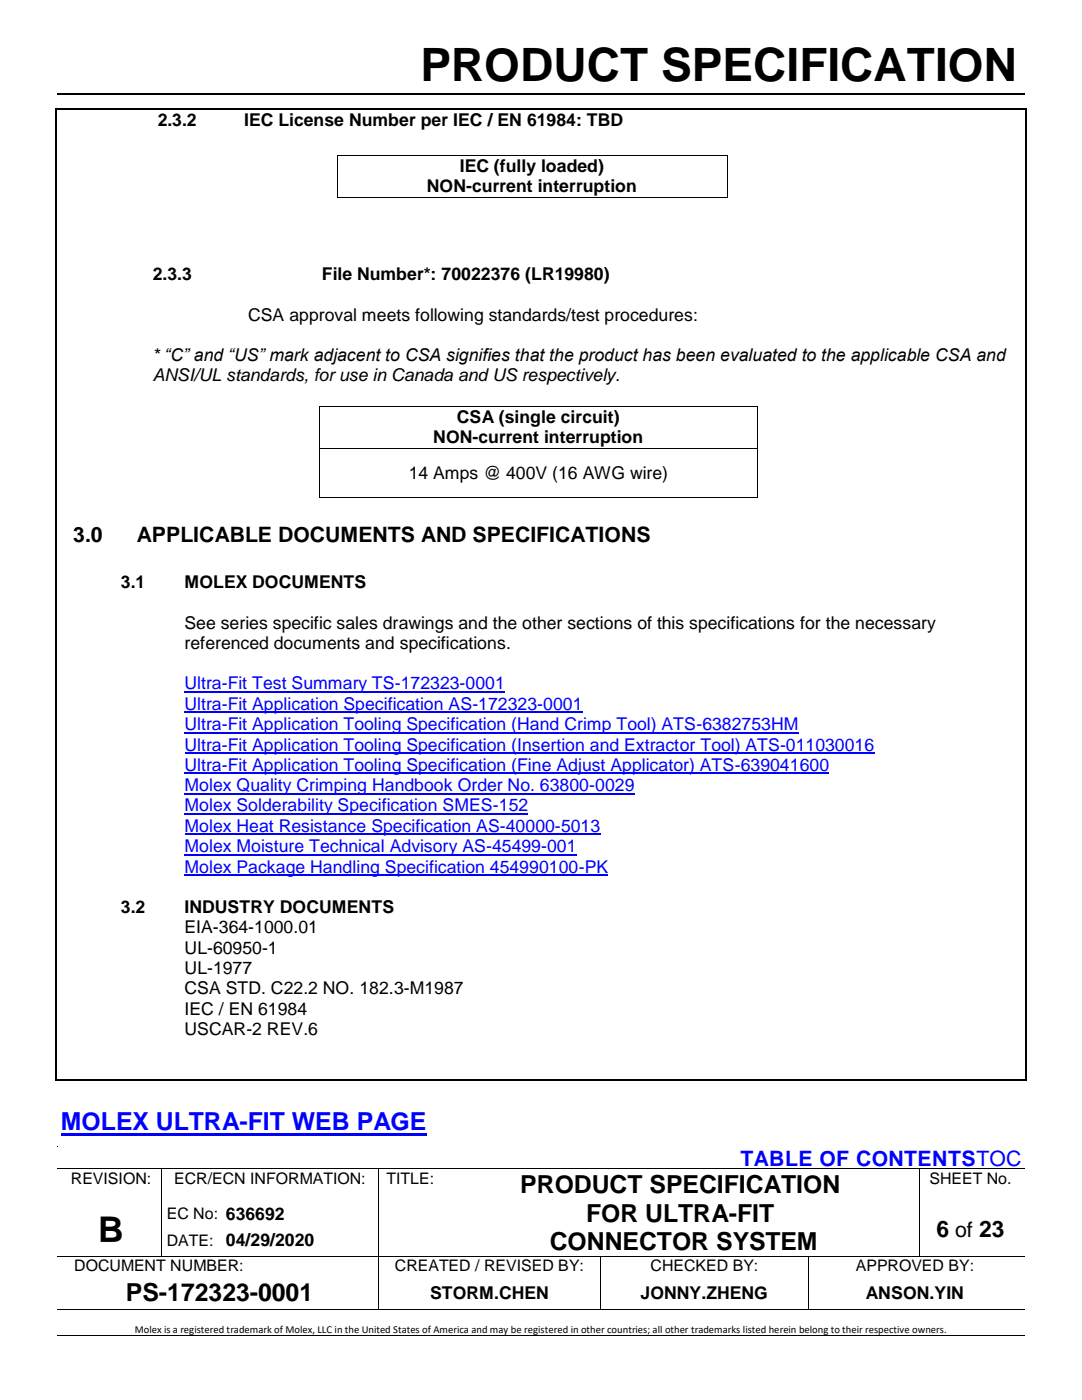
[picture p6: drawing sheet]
<svg xmlns="http://www.w3.org/2000/svg" width="216mm" height="279mm" viewBox="0 0 216 279" stroke-linecap="round" stroke-linejoin="round" font-family="sans-serif">
<defs><g id="words">
<text font-size="9.2" x="83.9" y="16.2">PRODUCT SPECIFICATION</text>
<text font-size="7.1" x="19.6" y="247.9">B</text>
<text font-size="5" fill="#00f" x="12.1" y="225.6">MOLEX ULTRA-FIT WEB PAGE</text>
<g font-size="5">
<text x="103.8" y="238.1">PRODUCT SPECIFICATION</text>
<text x="116.9" y="243.8">FOR ULTRA-FIT</text>
<text x="109.7" y="249.5">CONNECTOR SYSTEM</text>
<text x="25.1" y="259.6">PS-172323-0001</text>
</g>
<text font-size="4.6" x="186.9" y="247">6 of 23</text>
<g font-size="4.2">
<text x="14.6" y="108.2">3.0</text>
<text x="27.3" y="108.2">APPLICABLE DOCUMENTS AND SPECIFICATIONS</text>
</g>
<text font-size="4.2" fill="#00f" x="147.7" y="232.8">TABLE OF CONTENTSTOC</text>
<g font-size="3.5">
<text x="31.5" y="25.2">2.3.2</text>
<text x="48.7" y="25.2">IEC License Number per IEC / EN 61984: TBD</text>
<text x="91.8" y="34.3">IEC (fully loaded)</text>
<text x="85.2" y="38.4">NON-current interruption</text>
<text x="30.5" y="55.9">2.3.3</text>
<text x="64.2" y="55.9">File Number*: 70022376 (LR19980)</text>
<text x="49.5" y="64">CSA approval meets following standards/test procedures:</text>
<text x="30.5" y="72.1">* “C” and “US” mark adjacent to CSA signifies that the product has been evaluated to the applicable CSA and</text>
<text x="30.5" y="76.1">ANSI/UL standards, for use in Canada and US respectively.</text>
<text x="86.5" y="88.5">NON-current interruption</text>
<text x="91.2" y="84.4">CSA (single circuit)</text>
<text x="81.6" y="95.6">14 Amps @ 400V (16 AWG wire)</text>
<text x="24.1" y="117.3">3.1</text>
<text x="36.8" y="117.3">MOLEX DOCUMENTS</text>
<text x="36.8" y="125.5">See series specific sales drawings and the other sections of this specifications for the necessary</text>
<text x="36.8" y="129.5">referenced documents and specifications.</text>
<text x="24.1" y="182.2">3.2</text>
<text x="36.8" y="182.2">INDUSTRY DOCUMENTS</text>
<text x="36.8" y="186.3">EIA-364-1000.01</text>
<text x="36.8" y="190.4">UL-60950-1</text>
<text x="36.8" y="194.4">UL-1977</text>
<text x="36.8" y="198.4">CSA STD. C22.2 NO. 182.3-M1987</text>
<text x="36.8" y="202.5">IEC / EN 61984</text>
<text x="36.8" y="206.6">USCAR-2 REV.6</text>
<text x="45.1" y="248.6">04/29/2020</text>
<text x="85.8" y="259.3">STORM.CHEN</text>
<text x="127.8" y="259.3">JONNY.ZHENG</text>
<text x="172.8" y="259.3">ANSON.YIN</text>
</g>
<g font-size="3.5" fill="#00f">
<text x="36.8" y="137.6">Ultra-Fit Test Summary TS-172323-0001</text>
<text x="36.8" y="141.7">Ultra-Fit Application Specification AS-172323-0001</text>
<text x="36.8" y="145.7">Ultra-Fit Application Tooling Specification (Hand Crimp Tool) ATS-6382753HM</text>
<text x="36.8" y="149.8">Ultra-Fit Application Tooling Specification (Insertion and Extractor Tool) ATS-011030016</text>
<text x="36.8" y="153.8">Ultra-Fit Application Tooling Specification (Fine Adjust Applicator) ATS-639041600</text>
<text x="36.8" y="157.9">Molex Quality Crimping Handbook Order No. 63800-0029</text>
<text x="36.8" y="161.9">Molex Solderability Specification SMES-152</text>
<text x="36.8" y="166">Molex Heat Resistance Specification AS-40000-5013</text>
<text x="36.8" y="170.1">Molex Moisture Technical Advisory AS-45499-001</text>
<text x="36.8" y="174.1">Molex Package Handling Specification 454990100-PK</text>
</g>
<g font-size="3.2">
<text x="14.1" y="236.3">REVISION:</text>
<text x="34.8" y="236.3">ECR/ECN INFORMATION:</text>
<text x="77.1" y="236.3">TITLE:</text>
<text x="185.5" y="236.3">SHEET No.</text>
<text x="33.3" y="243.3">EC No: 636692</text>
<text x="33.3" y="248.6">DATE:</text>
<text x="14.8" y="253.7">DOCUMENT NUMBER:</text>
<text x="78.8" y="253.7">CREATED / REVISED BY:</text>
<text x="129.8" y="253.7">CHECKED BY:</text>
<text x="170.8" y="253.7">APPROVED BY:</text>
</g>
<text font-size="2.1" x="26.9" y="265.9">Molex is a registered trademark of Molex, LLC in the United States of America and may be registered in other countries; all other trademarks listed herein belong to their respective owners.</text>
</g></defs>
<g fill="#000">
<path d="M11.4 18.6h.4v.4h-.4z" fill-rule="evenodd"/>
<path d="M11.4 18.6h.4v.4h-.4z" fill-rule="evenodd"/>
<path d="M203 18.6h.3v.4h-.3z" fill-rule="evenodd"/>
<path d="M203 18.6h.3v.4h-.3z" fill-rule="evenodd"/>
</g>
<path d="M11.8 18.8h192.7" fill="none" stroke="#000" stroke-width=".34"/>
<path d="M12.1 226.1h73v.5h-73z" fill-rule="evenodd" fill="#00f"/>
<g fill="#000">
<path d="M11.1 21.7h.3v.3h-.3z" fill-rule="evenodd"/>
<path d="M11.1 21.7h.3v.3h-.3z" fill-rule="evenodd"/>
<path d="M67.2 31h.2v.1h-.2z" fill-rule="evenodd"/>
<path d="M67.2 31h.2v.1h-.2z" fill-rule="evenodd"/>
<path d="M67.2 39.3h.2v.1h-.2z" fill-rule="evenodd"/>
<path d="M67.2 39.3h.2v.1h-.2z" fill-rule="evenodd"/>
<path d="M145 31h.2v.1h-.2z" fill-rule="evenodd"/>
<path d="M145 31h.2v.1h-.2z" fill-rule="evenodd"/>
<path d="M145 39.3h.2v.1h-.2z" fill-rule="evenodd"/>
<path d="M145 39.3h.2v.1h-.2z" fill-rule="evenodd"/>
<path d="M204.5 21.7h.3v.3h-.3z" fill-rule="evenodd"/>
<path d="M204.5 21.7h.3v.3h-.3z" fill-rule="evenodd"/>
<path d="M63.8 81h.1v.2h-.1z" fill-rule="evenodd"/>
<path d="M63.8 81h.1v.2h-.1z" fill-rule="evenodd"/>
<path d="M63.8 89.3h.1v.2h-.1z" fill-rule="evenodd"/>
<path d="M63.8 99.3h.1v.2h-.1z" fill-rule="evenodd"/>
<path d="M63.8 99.3h.1v.2h-.1z" fill-rule="evenodd"/>
<path d="M151.1 81h.1v.2h-.1z" fill-rule="evenodd"/>
<path d="M151.1 81h.1v.2h-.1z" fill-rule="evenodd"/>
<path d="M151.1 89.3h.1v.2h-.1z" fill-rule="evenodd"/>
<path d="M151.1 99.3h.1v.2h-.1z" fill-rule="evenodd"/>
<path d="M151.1 99.3h.1v.2h-.1z" fill-rule="evenodd"/>
<path d="M11.1 215.3h.3v.3h-.3z" fill-rule="evenodd"/>
<path d="M11.1 215.3h.3v.3h-.3z" fill-rule="evenodd"/>
<path d="M204.5 215.3h.3v.3h-.3z" fill-rule="evenodd"/>
<path d="M204.5 215.3h.3v.3h-.3z" fill-rule="evenodd"/>
<path d="M11.4 228.7h.2v.2h-.2z" fill-rule="evenodd"/>
<path d="M11.4 233.2h.2v.1h-.2z" fill-rule="evenodd"/>
<path d="M11.4 233.2h.2v.1h-.2z" fill-rule="evenodd"/>
<path d="M32.2 233.2h.2v.1h-.2z" fill-rule="evenodd"/>
<path d="M75.5 233.2h.1v.1h-.1z" fill-rule="evenodd"/>
<path d="M88.2 233.2h.2v.1h-.2z" fill-rule="evenodd"/>
<path d="M108 233.2h.1v.1h-.1z" fill-rule="evenodd"/>
<path d="M183.4 233.2h.2v.1h-.2z" fill-rule="evenodd"/>
<path d="M11.4 250.6h.2v.2h-.2z" fill-rule="evenodd"/>
<path d="M11.4 250.6h.2v.2h-.2z" fill-rule="evenodd"/>
<path d="M32.2 240h.2v.1h-.2z" fill-rule="evenodd"/>
<path d="M32.2 244.1h.2v.2h-.2z" fill-rule="evenodd"/>
<path d="M32.2 250.6h.2v.2h-.2z" fill-rule="evenodd"/>
<path d="M45.1 250.6h.2v.2h-.2z" fill-rule="evenodd"/>
<path d="M75.5 240h.1v.1h-.1z" fill-rule="evenodd"/>
<path d="M75.5 244.1h.1v.2h-.1z" fill-rule="evenodd"/>
<path d="M75.5 250.6h.1v.2h-.1z" fill-rule="evenodd"/>
<path d="M88.2 250.6h.2v.2h-.2z" fill-rule="evenodd"/>
<path d="M119.8 250.6h.2v.2h-.2z" fill-rule="evenodd"/>
<path d="M161.2 250.6h.2v.2h-.2z" fill-rule="evenodd"/>
<path d="M183.4 240h.2v.1h-.2z" fill-rule="evenodd"/>
<path d="M183.4 244.1h.2v.2h-.2z" fill-rule="evenodd"/>
<path d="M183.4 250.6h.2v.2h-.2z" fill-rule="evenodd"/>
<path d="M11.4 261.3h.2v.1h-.2z" fill-rule="evenodd"/>
<path d="M11.4 266.4h.2v.2h-.2z" fill-rule="evenodd"/>
<path d="M11.4 266.4h.2v.2h-.2z" fill-rule="evenodd"/>
<path d="M75.5 261.3h.1v.1h-.1z" fill-rule="evenodd"/>
<path d="M119.8 261.3h.2v.1h-.2z" fill-rule="evenodd"/>
<path d="M161.2 261.3h.2v.1h-.2z" fill-rule="evenodd"/>
<path d="M203.8 261.3h.2v.1h-.2z" fill-rule="evenodd"/>
<path d="M203.8 266.4h.2v.2h-.2z" fill-rule="evenodd"/>
<path d="M203.8 266.4h.2v.2h-.2z" fill-rule="evenodd"/>
<path d="M204 261.3h.1v.1h-.1z" fill-rule="evenodd"/>
<path d="M204.1 261.3h.4v.1h-.4z" fill-rule="evenodd"/>
</g>
<g fill="none" stroke="#000" stroke-width=".2">
<path d="M67.3 31.1v8.2M67.4 31h77.6M67.4 39.3h77.6M145.1 31.1v8.2M63.8 81.2v8.1M63.8 89.5v9.8M63.9 81.1h87.2M63.9 89.4h87.2M63.9 99.4h87.2M151.2 81.2v8.1M151.2 89.5v9.8M11.6 233.2h20.6"/>
<path d="M32.3 233.3v6.7M32.4 233.2h43.1M75.5 233.3v6.7M75.6 233.2h12.6M88.4 233.2h19.6M108.1 233.2h75.3M183.5 233.3v6.7M183.6 233.2h20.9M11.6 250.7h20.6M32.3 240.1v4M32.3 244.3v6.3M32.4 250.7h12.7"/>
<path d="M45.3 250.7h30.2M75.5 240.1v4M75.5 244.3v6.3M75.5 250.8v10.5M75.6 250.7h12.6M88.4 250.7h31.4M119.9 250.8v10.5M120 250.7h41.2M161.3 250.8v10.5M161.4 250.7h22M183.5 240.1v4M183.5 244.3v6.3"/>
<path d="M183.6 250.7h20.9M11.6 261.4h63.9M11.6 266.5h192.9M75.6 261.4h44.2M120 261.4h41.2M161.4 261.4h42.4"/>
</g>
<path d="M36.8 138.1h64M36.8 142.2h79.5M36.8 146.2h122.6M36.8 150.3h137.7M36.8 154.3h128.7M36.8 158.4h89.8M36.8 162.5h68.6M36.8 166.5h83M36.8 170.6h78.3M36.8 174.6h84.6" fill="none" stroke="#00f" stroke-width=".25"/>
<path d="M11.3 22v193.3M11.4 21.8h193.1M204.7 22v193.3M11.4 215.5h193.1" fill="none" stroke="#000" stroke-width=".34"/>
<use href="#words"/>
</svg>
